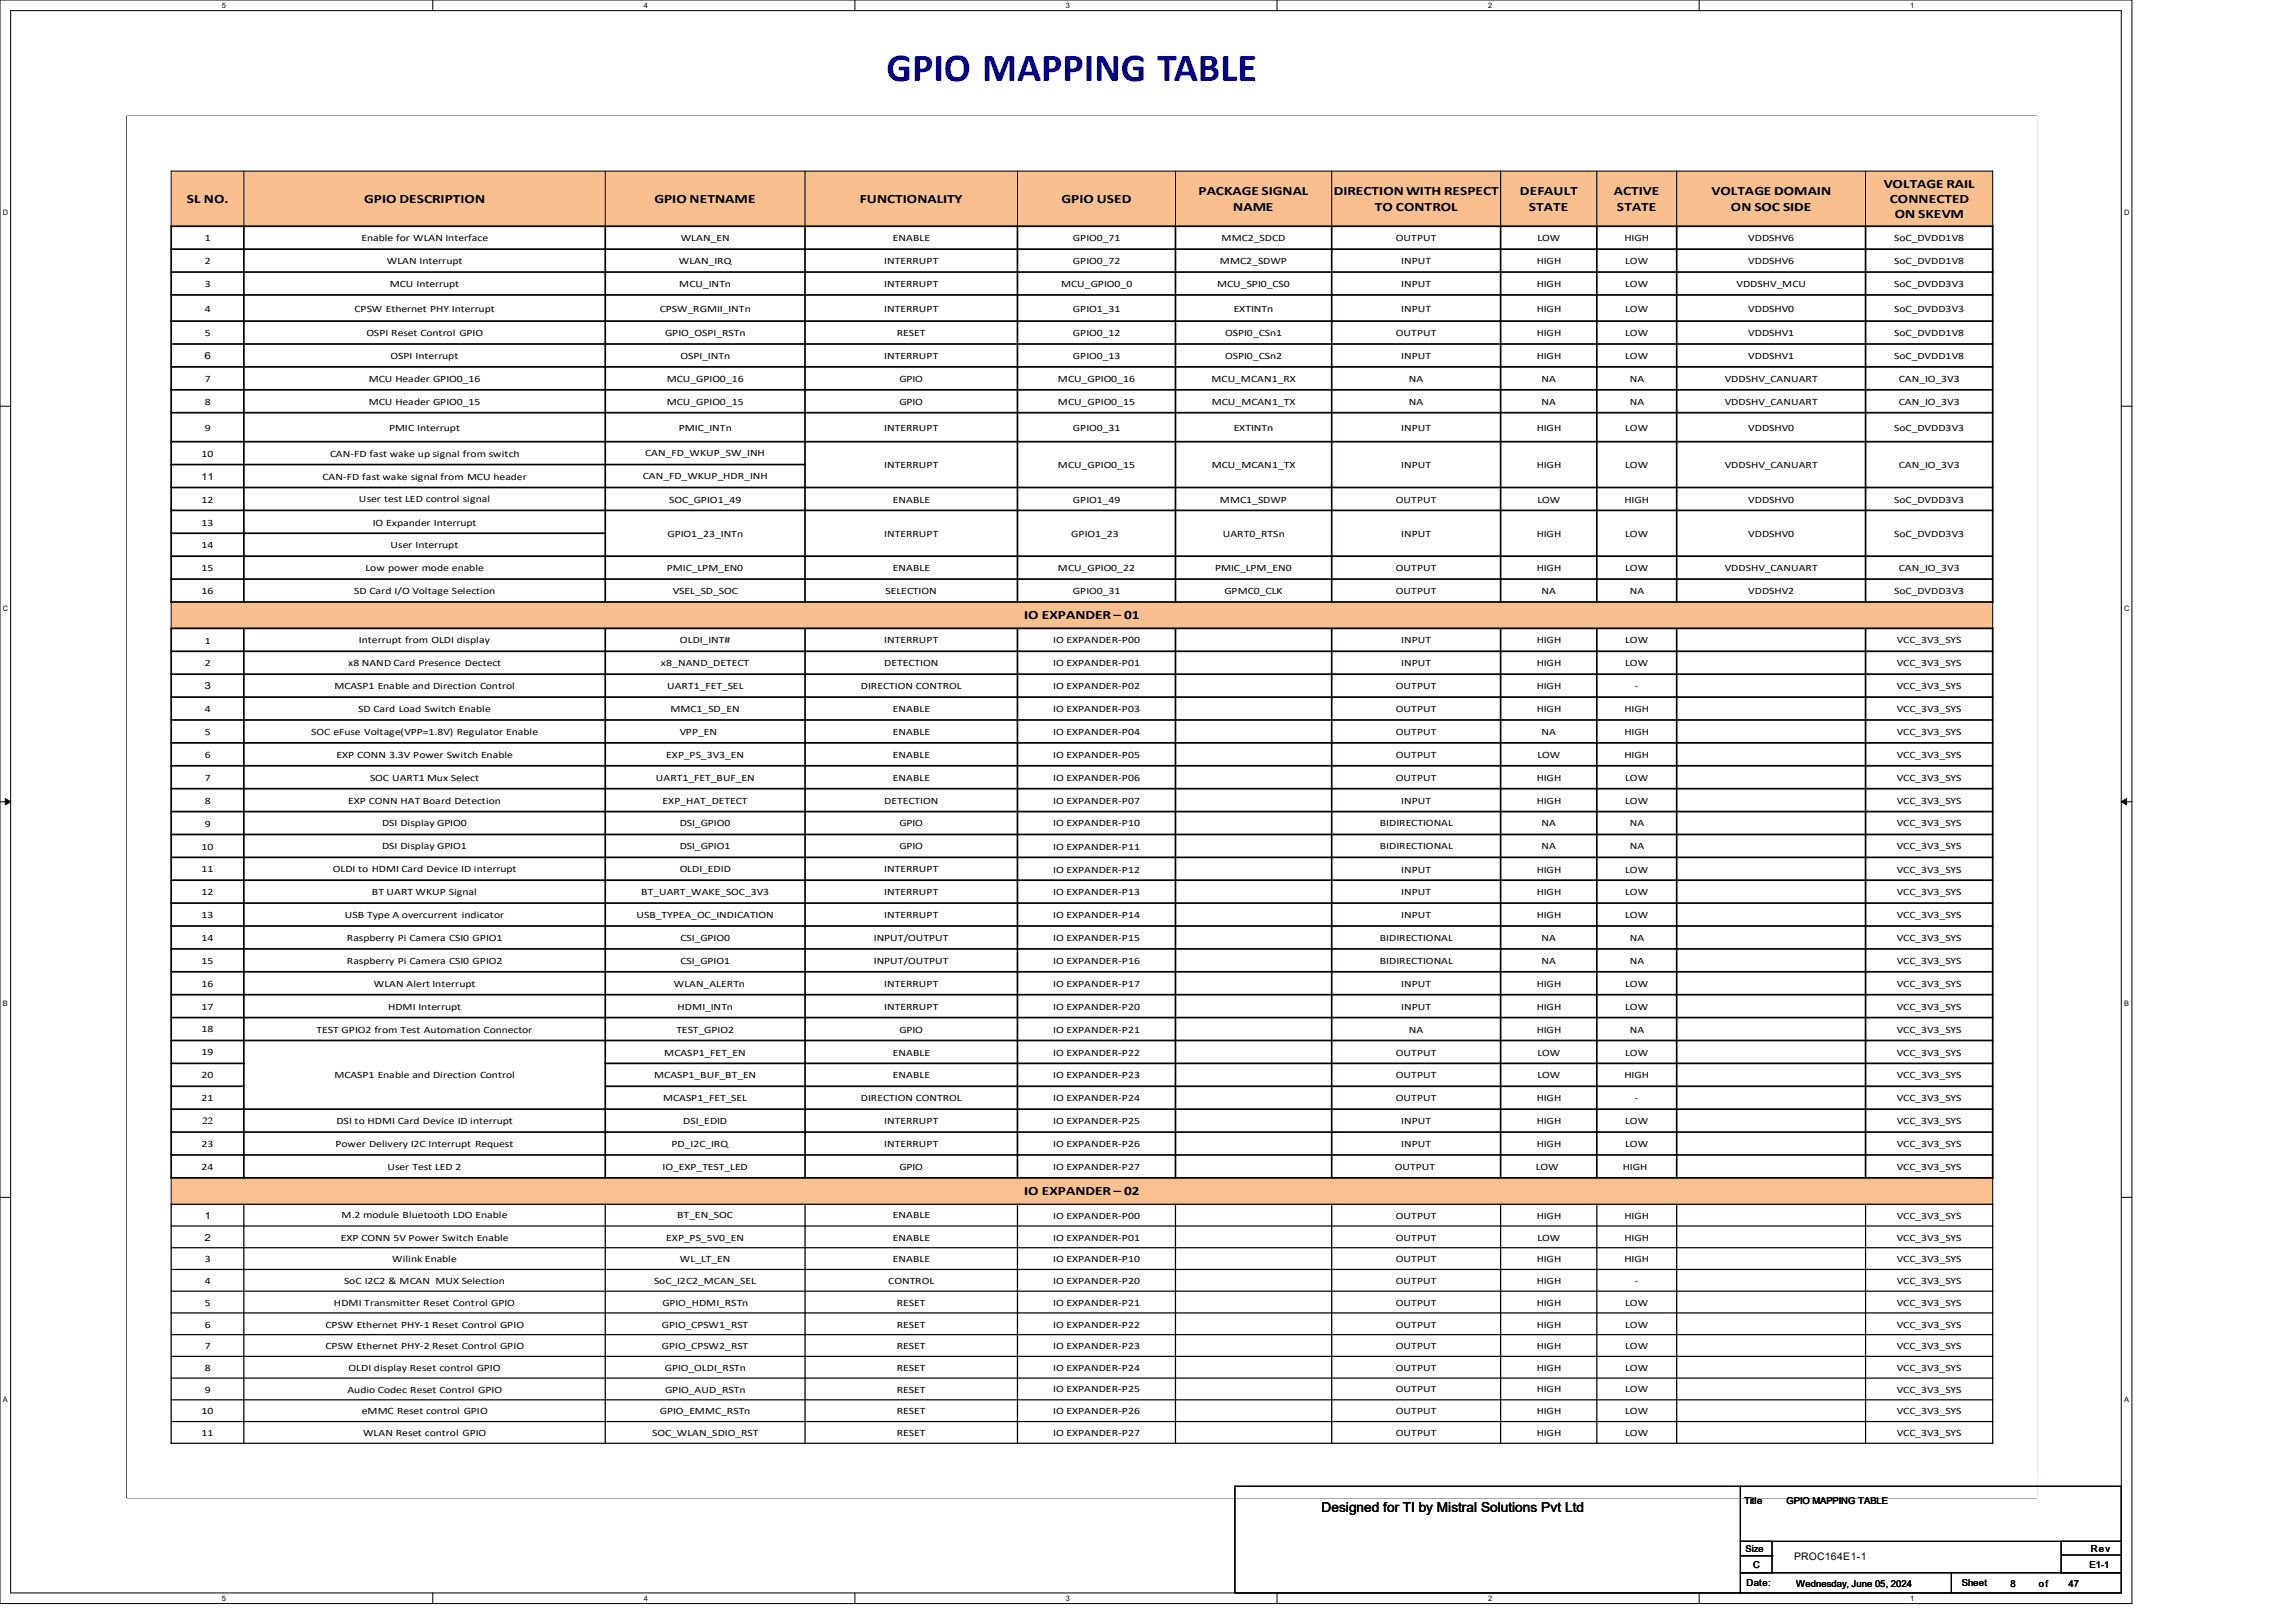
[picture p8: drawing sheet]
<svg xmlns="http://www.w3.org/2000/svg" width="420mm" height="297mm" viewBox="0 0 420 297" stroke-linecap="round" stroke-linejoin="round" font-family="sans-serif">
<defs><g id="words">
<text font-size="7.3" fill="#00f" x="162.2" y="14.7">GPIO MAPPING TABLE</text>
<text font-size="2.5" x="241.7" y="276.8">Designed for TI by Mistral Solutions Pvt Ltd</text>
<g font-size="2.3">
<text x="219.2" y="35.8">PACKAGE SIGNAL</text>
<text x="244" y="35.8">DIRECTION WITH RESPECT</text>
<text x="278" y="35.8">DEFAULT</text>
<text x="295.2" y="35.8">ACTIVE</text>
<text x="313.1" y="35.8">VOLTAGE DOMAIN</text>
<text x="344.6" y="34.4">VOLTAGE RAIL</text>
<text x="34.2" y="37.1">SL NO.</text>
<text x="66.6" y="37.1">GPIO DESCRIPTION</text>
<text x="119.7" y="37.1">GPIO NETNAME</text>
<text x="157.3" y="37.1">FUNCTIONALITY</text>
<text x="194.2" y="37.1">GPIO USED</text>
<text x="225.6" y="38.5">NAME</text>
<text x="251.5" y="38.5">TO CONTROL</text>
<text x="279.7" y="38.5">STATE</text>
<text x="295.8" y="38.5">STATE</text>
<text x="316.6" y="38.5">ON SOC SIDE</text>
<text x="345.7" y="37.1">CONNECTED</text>
<text x="346.6" y="39.9">ON SKEVM</text>
<text x="187.3" y="113.4">IO EXPANDER – 01</text>
<text x="187.3" y="218.8">IO EXPANDER – 02</text>
</g>
<text font-size="1.9" x="328.2" y="285.5">PROC164E1-1</text>
<g font-size="1.8">
<text x="37.5" y="44.2">1</text>
<text x="66.1" y="44.2">Enable for WLAN Interface</text>
<text x="124.5" y="44.2">WLAN_EN</text>
<text x="163.3" y="44.2">ENABLE</text>
<text x="196.3" y="44.2">GPIO0_71</text>
<text x="223.4" y="44.2">MMC2_SDCD</text>
<text x="255.4" y="44.2">OUTPUT</text>
<text x="281.2" y="44.2">LOW</text>
<text x="297.1" y="44.2">HIGH</text>
<text x="319.8" y="44.2">VDDSHV6</text>
<text x="346.5" y="44.2">SoC_DVDD1V8</text>
<text x="37.5" y="48.3">2</text>
<text x="37.5" y="52.5">3</text>
<text x="70.8" y="48.3">WLAN Interrupt</text>
<text x="71.3" y="52.5">MCU Interrupt</text>
<text x="124.2" y="48.3">WLAN_IRQ</text>
<text x="124.2" y="52.5">MCU_INTn</text>
<text x="161.8" y="48.3">INTERRUPT</text>
<text x="161.8" y="52.5">INTERRUPT</text>
<text x="194.1" y="52.5">MCU_GPIO0_0</text>
<text x="196.3" y="48.3">GPIO0_72</text>
<text x="222.6" y="52.5">MCU_SPI0_CS0</text>
<text x="223.1" y="48.3">MMC2_SDWP</text>
<text x="256.3" y="48.3">INPUT</text>
<text x="256.3" y="52.5">INPUT</text>
<text x="281.1" y="48.3">HIGH</text>
<text x="281.1" y="52.5">HIGH</text>
<text x="297.3" y="48.3">LOW</text>
<text x="297.3" y="52.5">LOW</text>
<text x="317.7" y="52.5">VDDSHV_MCU</text>
<text x="319.8" y="48.3">VDDSHV6</text>
<text x="346.5" y="48.3">SoC_DVDD1V8</text>
<text x="346.5" y="52.5">SoC_DVDD3V3</text>
<text x="37.5" y="57">4</text>
<text x="64.9" y="57">CPSW Ethernet PHY Interrupt</text>
<text x="120.7" y="57">CPSW_RGMII_INTn</text>
<text x="161.8" y="57">INTERRUPT</text>
<text x="196.3" y="57">GPIO1_31</text>
<text x="225.7" y="57">EXTINTn</text>
<text x="256.3" y="57">INPUT</text>
<text x="281.1" y="57">HIGH</text>
<text x="297.3" y="57">LOW</text>
<text x="319.8" y="57">VDDSHV0</text>
<text x="346.5" y="57">SoC_DVDD3V3</text>
<text x="37.4" y="65.7">6</text>
<text x="37.5" y="61.5">5</text>
<text x="67" y="61.5">OSPI Reset Control GPIO</text>
<text x="71.5" y="65.7">OSPI Interrupt</text>
<text x="121.7" y="61.5">GPIO_OSPI_RSTn</text>
<text x="124.5" y="65.7">OSPI_INTn</text>
<text x="161.8" y="65.7">INTERRUPT</text>
<text x="164" y="61.5">RESET</text>
<text x="196.3" y="61.5">GPIO0_12</text>
<text x="196.3" y="65.7">GPIO0_13</text>
<text x="224.1" y="61.5">OSPI0_CSn1</text>
<text x="224.1" y="65.7">OSPI0_CSn2</text>
<text x="255.4" y="61.5">OUTPUT</text>
<text x="256.3" y="65.7">INPUT</text>
<text x="281.1" y="61.5">HIGH</text>
<text x="281.1" y="65.7">HIGH</text>
<text x="297.3" y="61.5">LOW</text>
<text x="297.3" y="65.7">LOW</text>
<text x="319.8" y="61.5">VDDSHV1</text>
<text x="319.8" y="65.7">VDDSHV1</text>
<text x="346.5" y="61.5">SoC_DVDD1V8</text>
<text x="346.5" y="65.7">SoC_DVDD1V8</text>
<text x="37.5" y="69.9">7</text>
<text x="67.4" y="69.9">MCU Header GPIO0_16</text>
<text x="122" y="69.9">MCU_GPIO0_16</text>
<text x="164.5" y="69.9">GPIO</text>
<text x="193.5" y="69.9">MCU_GPIO0_16</text>
<text x="221.6" y="69.9">MCU_MCAN1_RX</text>
<text x="257.7" y="69.9">NA</text>
<text x="282" y="69.9">NA</text>
<text x="298.1" y="69.9">NA</text>
<text x="315.5" y="69.9">VDDSHV_CANUART</text>
<text x="347.3" y="69.9">CAN_IO_3V3</text>
<text x="37.5" y="74.1">8</text>
<text x="67.4" y="74.1">MCU Header GPIO0_15</text>
<text x="122" y="74.1">MCU_GPIO0_15</text>
<text x="164.5" y="74.1">GPIO</text>
<text x="193.5" y="74.1">MCU_GPIO0_15</text>
<text x="221.7" y="74.1">MCU_MCAN1_TX</text>
<text x="257.7" y="74.1">NA</text>
<text x="282" y="74.1">NA</text>
<text x="298.1" y="74.1">NA</text>
<text x="315.5" y="74.1">VDDSHV_CANUART</text>
<text x="347.3" y="74.1">CAN_IO_3V3</text>
<text x="36.9" y="83.6">10</text>
<text x="37.5" y="78.9">9</text>
<text x="60.4" y="83.6">CAN-FD fast wake up signal from switch</text>
<text x="71.2" y="78.9">PMIC Interrupt</text>
<text x="118" y="83.5">CAN_FD_WKUP_SW_INH</text>
<text x="124.2" y="78.9">PMIC_INTn</text>
<text x="161.8" y="78.9">INTERRUPT</text>
<text x="196.3" y="78.9">GPIO0_31</text>
<text x="225.7" y="78.9">EXTINTn</text>
<text x="256.3" y="78.9">INPUT</text>
<text x="281.1" y="78.9">HIGH</text>
<text x="297.3" y="78.9">LOW</text>
<text x="319.8" y="78.9">VDDSHV0</text>
<text x="346.5" y="78.9">SoC_DVDD3V3</text>
<text x="36.8" y="87.8">11</text>
<text x="59" y="87.8">CAN-FD fast wake signal from MCU header</text>
<text x="117.6" y="87.7">CAN_FD_WKUP_HDR_INH</text>
<text x="161.8" y="85.7">INTERRUPT</text>
<text x="193.5" y="85.7">MCU_GPIO0_15</text>
<text x="221.7" y="85.7">MCU_MCAN1_TX</text>
<text x="256.3" y="85.7">INPUT</text>
<text x="281.1" y="85.7">HIGH</text>
<text x="297.3" y="85.7">LOW</text>
<text x="315.5" y="85.7">VDDSHV_CANUART</text>
<text x="347.3" y="85.6">CAN_IO_3V3</text>
<text x="36.9" y="92">12</text>
<text x="65.7" y="91.9">User test LED control signal</text>
<text x="122.4" y="92">SOC_GPIO1_49</text>
<text x="163.3" y="92">ENABLE</text>
<text x="196.3" y="92">GPIO1_49</text>
<text x="223.1" y="92">MMC1_SDWP</text>
<text x="255.4" y="92">OUTPUT</text>
<text x="281.2" y="92">LOW</text>
<text x="297.1" y="92">HIGH</text>
<text x="319.8" y="92">VDDSHV0</text>
<text x="346.5" y="92">SoC_DVDD3V3</text>
<text x="36.9" y="96.2">13</text>
<text x="36.9" y="100.4">14</text>
<text x="68.2" y="96.2">IO Expander Interrupt</text>
<text x="71.5" y="100.4">User Interrupt</text>
<text x="122.1" y="98.3">GPIO1_23_INTn</text>
<text x="161.8" y="98.3">INTERRUPT</text>
<text x="196" y="98.3">GPIO1_23</text>
<text x="223.7" y="98.3">UART0_RTSn</text>
<text x="256.3" y="98.3">INPUT</text>
<text x="281.1" y="98.3">HIGH</text>
<text x="297.3" y="98.3">LOW</text>
<text x="319.8" y="98.3">VDDSHV0</text>
<text x="346.5" y="98.3">SoC_DVDD3V3</text>
<text x="36.9" y="104.6">15</text>
<text x="66.8" y="104.6">Low power mode enable</text>
<text x="122" y="104.6">PMIC_LPM_EN0</text>
<text x="163.3" y="104.6">ENABLE</text>
<text x="193.5" y="104.6">MCU_GPIO0_22</text>
<text x="222.3" y="104.6">PMIC_LPM_EN0</text>
<text x="255.4" y="104.6">OUTPUT</text>
<text x="281.1" y="104.6">HIGH</text>
<text x="297.3" y="104.6">LOW</text>
<text x="315.5" y="104.6">VDDSHV_CANUART</text>
<text x="347.3" y="104.5">CAN_IO_3V3</text>
<text x="36.9" y="108.7">16</text>
<text x="64.8" y="108.7">SD Card I/O Voltage Selection</text>
<text x="123.1" y="108.7">VSEL_SD_SOC</text>
<text x="162" y="108.7">SELECTION</text>
<text x="196.3" y="108.7">GPIO0_31</text>
<text x="224" y="108.7">GPMC0_CLK</text>
<text x="255.4" y="108.8">OUTPUT</text>
<text x="282" y="108.8">NA</text>
<text x="298.1" y="108.8">NA</text>
<text x="319.8" y="108.7">VDDSHV2</text>
<text x="346.5" y="108.8">SoC_DVDD3V3</text>
<text x="37.5" y="117.8">1</text>
<text x="65.7" y="117.7">Interrupt from OLDI display</text>
<text x="124.4" y="117.7">OLDI_INT#</text>
<text x="161.8" y="117.7">INTERRUPT</text>
<text x="192.6" y="117.7">IO EXPANDER-P00</text>
<text x="256.3" y="117.7">INPUT</text>
<text x="281.1" y="117.7">HIGH</text>
<text x="297.3" y="117.7">LOW</text>
<text x="347" y="117.7">VCC_3V3_SYS</text>
<text x="37.5" y="122">2</text>
<text x="63.7" y="122">x8 NAND Card Presence Dectect</text>
<text x="120.9" y="122">x8_NAND_DETECT</text>
<text x="161.8" y="122">DETECTION</text>
<text x="192.6" y="122">IO EXPANDER-P01</text>
<text x="256.3" y="122">INPUT</text>
<text x="281.1" y="122">HIGH</text>
<text x="297.3" y="122">LOW</text>
<text x="347" y="122">VCC_3V3_SYS</text>
<text x="37.4" y="126.2">3</text>
<text x="37.5" y="130.3">4</text>
<text x="61.2" y="126.2">MCASP1 Enable and Direction Control</text>
<text x="65.5" y="130.3">SD Card Load Switch Enable</text>
<text x="122" y="126.2">UART1_FET_SEL</text>
<text x="122.6" y="130.3">MMC1_SD_EN</text>
<text x="157.5" y="126.2">DIRECTION CONTROL</text>
<text x="163.3" y="130.3">ENABLE</text>
<text x="192.6" y="126.2">IO EXPANDER-P02</text>
<text x="192.6" y="130.3">IO EXPANDER-P03</text>
<text x="255.4" y="126.2">OUTPUT</text>
<text x="255.4" y="130.3">OUTPUT</text>
<text x="281.1" y="126.2">HIGH</text>
<text x="281.1" y="130.3">HIGH</text>
<text x="297.1" y="130.3">HIGH</text>
<text x="299" y="126.2">-</text>
<text x="347" y="126.2">VCC_3V3_SYS</text>
<text x="347" y="130.3">VCC_3V3_SYS</text>
<text x="37.5" y="134.5">5</text>
<text x="56.9" y="134.5">SOC eFuse Voltage(VPP=1.8V) Regulator Enable</text>
<text x="124.3" y="134.5">VPP_EN</text>
<text x="163.3" y="134.5">ENABLE</text>
<text x="192.6" y="134.5">IO EXPANDER-P04</text>
<text x="255.4" y="134.5">OUTPUT</text>
<text x="282" y="134.5">NA</text>
<text x="297.1" y="134.5">HIGH</text>
<text x="347" y="134.5">VCC_3V3_SYS</text>
<text x="37.5" y="138.7">6</text>
<text x="37.5" y="142.9">7</text>
<text x="61.6" y="138.7">EXP CONN 3.3V Power Switch Enable</text>
<text x="67.7" y="142.9">SOC UART1 Mux Select</text>
<text x="120" y="142.9">UART1_FET_BUF_EN</text>
<text x="121.9" y="138.7">EXP_PS_3V3_EN</text>
<text x="163.3" y="138.7">ENABLE</text>
<text x="163.3" y="142.9">ENABLE</text>
<text x="192.6" y="138.7">IO EXPANDER-P05</text>
<text x="192.6" y="142.9">IO EXPANDER-P06</text>
<text x="255.4" y="138.7">OUTPUT</text>
<text x="255.4" y="142.9">OUTPUT</text>
<text x="281.1" y="142.9">HIGH</text>
<text x="281.2" y="138.7">LOW</text>
<text x="297.1" y="138.7">HIGH</text>
<text x="297.3" y="142.9">LOW</text>
<text x="347" y="138.7">VCC_3V3_SYS</text>
<text x="347" y="142.9">VCC_3V3_SYS</text>
<text x="37.5" y="147.1">8</text>
<text x="63.7" y="147.1">EXP CONN HAT Board Detection</text>
<text x="121.2" y="147.1">EXP_HAT_DETECT</text>
<text x="161.8" y="147.1">DETECTION</text>
<text x="192.6" y="147.1">IO EXPANDER-P07</text>
<text x="256.3" y="147.1">INPUT</text>
<text x="281.1" y="147.1">HIGH</text>
<text x="297.3" y="147.1">LOW</text>
<text x="347" y="147.1">VCC_3V3_SYS</text>
<text x="36.9" y="155.5">10</text>
<text x="37.5" y="151.3">9</text>
<text x="69.9" y="151.2">DSI Display GPIO0</text>
<text x="69.9" y="155.4">DSI Display GPIO1</text>
<text x="124.3" y="151.2">DSI_GPIO0</text>
<text x="124.3" y="155.4">DSI_GPIO1</text>
<text x="164.5" y="151.2">GPIO</text>
<text x="164.5" y="155.4">GPIO</text>
<text x="192.6" y="151.2">IO EXPANDER-P10</text>
<text x="192.6" y="155.5">IO EXPANDER-P11</text>
<text x="252.4" y="151.2">BIDIRECTIONAL</text>
<text x="252.4" y="155.4">BIDIRECTIONAL</text>
<text x="282" y="151.2">NA</text>
<text x="282" y="155.4">NA</text>
<text x="298.1" y="151.2">NA</text>
<text x="298.1" y="155.4">NA</text>
<text x="347" y="151.2">VCC_3V3_SYS</text>
<text x="347" y="155.4">VCC_3V3_SYS</text>
<text x="36.9" y="159.6">11</text>
<text x="60.9" y="159.6">OLDI to HDMI Card Device ID interrupt</text>
<text x="124.3" y="159.6">OLDI_EDID</text>
<text x="161.8" y="159.6">INTERRUPT</text>
<text x="192.6" y="159.7">IO EXPANDER-P12</text>
<text x="256.3" y="159.7">INPUT</text>
<text x="281.1" y="159.7">HIGH</text>
<text x="297.3" y="159.7">LOW</text>
<text x="347" y="159.7">VCC_3V3_SYS</text>
<text x="36.9" y="163.8">12</text>
<text x="36.9" y="168">13</text>
<text x="68" y="163.9">BT UART WKUP Signal</text>
<text x="116.4" y="168">USB_TYPEA_OC_INDICATION</text>
<text x="117.3" y="163.9">BT_UART_WAKE_SOC_3V3</text>
<text x="161.8" y="163.9">INTERRUPT</text>
<text x="192.6" y="163.9">IO EXPANDER-P13</text>
<text x="256.3" y="163.9">INPUT</text>
<text x="281.1" y="163.9">HIGH</text>
<text x="297.3" y="163.9">LOW</text>
<text x="347" y="163.9">VCC_3V3_SYS</text>
<text x="36.9" y="172.2">14</text>
<text x="63.1" y="168">USB Type A overcurrent indicator</text>
<text x="63.5" y="172.2">Raspberry Pi Camera CSI0 GPIO1</text>
<text x="124.5" y="172.2">CSI_GPIO0</text>
<text x="159.9" y="172.2">INPUT/OUTPUT</text>
<text x="161.8" y="168">INTERRUPT</text>
<text x="192.6" y="168">IO EXPANDER-P14</text>
<text x="192.6" y="172.2">IO EXPANDER-P15</text>
<text x="252.4" y="172.2">BIDIRECTIONAL</text>
<text x="256.3" y="168">INPUT</text>
<text x="281.1" y="168">HIGH</text>
<text x="282" y="172.2">NA</text>
<text x="297.3" y="168">LOW</text>
<text x="298.1" y="172.2">NA</text>
<text x="347" y="168">VCC_3V3_SYS</text>
<text x="347" y="172.2">VCC_3V3_SYS</text>
<text x="36.9" y="176.4">15</text>
<text x="63.5" y="176.4">Raspberry Pi Camera CSI0 GPIO2</text>
<text x="124.5" y="176.4">CSI_GPIO1</text>
<text x="159.9" y="176.4">INPUT/OUTPUT</text>
<text x="192.6" y="176.4">IO EXPANDER-P16</text>
<text x="252.4" y="176.4">BIDIRECTIONAL</text>
<text x="282" y="176.4">NA</text>
<text x="298.1" y="176.4">NA</text>
<text x="347" y="176.4">VCC_3V3_SYS</text>
<text x="36.9" y="180.6">16</text>
<text x="36.9" y="184.7">17</text>
<text x="68.4" y="180.6">WLAN Alert Interrupt</text>
<text x="71" y="184.8">HDMI Interrupt</text>
<text x="123.3" y="180.6">WLAN_ALERTn</text>
<text x="124" y="184.8">HDMI_INTn</text>
<text x="161.8" y="180.6">INTERRUPT</text>
<text x="161.8" y="184.8">INTERRUPT</text>
<text x="192.6" y="180.6">IO EXPANDER-P17</text>
<text x="192.6" y="184.8">IO EXPANDER-P20</text>
<text x="256.3" y="180.6">INPUT</text>
<text x="256.3" y="184.8">INPUT</text>
<text x="281.1" y="180.6">HIGH</text>
<text x="281.1" y="184.8">HIGH</text>
<text x="297.3" y="180.6">LOW</text>
<text x="297.3" y="184.8">LOW</text>
<text x="347" y="180.6">VCC_3V3_SYS</text>
<text x="347" y="184.8">VCC_3V3_SYS</text>
<text x="36.9" y="188.9">18</text>
<text x="57.9" y="189">TEST GPIO2 from Test Automation Connector</text>
<text x="123.7" y="189">TEST_GPIO2</text>
<text x="164.5" y="189">GPIO</text>
<text x="192.6" y="189">IO EXPANDER-P21</text>
<text x="257.7" y="189">NA</text>
<text x="281.1" y="189">HIGH</text>
<text x="298.1" y="189">NA</text>
<text x="347" y="189">VCC_3V3_SYS</text>
<text x="36.9" y="193.1">19</text>
<text x="36.9" y="197.3">20</text>
<text x="61.2" y="197.4">MCASP1 Enable and Direction Control</text>
<text x="119.7" y="197.4">MCASP1_BUF_BT_EN</text>
<text x="121.5" y="193.2">MCASP1_FET_EN</text>
<text x="163.3" y="193.2">ENABLE</text>
<text x="163.3" y="197.4">ENABLE</text>
<text x="192.6" y="193.2">IO EXPANDER-P22</text>
<text x="192.6" y="197.4">IO EXPANDER-P23</text>
<text x="255.4" y="193.2">OUTPUT</text>
<text x="255.4" y="197.4">OUTPUT</text>
<text x="281.2" y="193.2">LOW</text>
<text x="281.2" y="197.4">LOW</text>
<text x="297.1" y="197.4">HIGH</text>
<text x="297.3" y="193.2">LOW</text>
<text x="347" y="193.2">VCC_3V3_SYS</text>
<text x="347" y="197.4">VCC_3V3_SYS</text>
<text x="36.9" y="201.5">21</text>
<text x="121.3" y="201.5">MCASP1_FET_SEL</text>
<text x="157.5" y="201.5">DIRECTION CONTROL</text>
<text x="192.6" y="201.5">IO EXPANDER-P24</text>
<text x="255.4" y="201.5">OUTPUT</text>
<text x="281.1" y="201.5">HIGH</text>
<text x="299" y="201.5">-</text>
<text x="347" y="201.5">VCC_3V3_SYS</text>
<text x="36.9" y="209.9">23</text>
<text x="37" y="205.7">22</text>
<text x="61.4" y="209.9">Power Delivery I2C Interrupt Request</text>
<text x="61.6" y="205.7">DSI to HDMI Card Device ID interrupt</text>
<text x="122.9" y="209.9">PD_I2C_IRQ</text>
<text x="125" y="205.7">DSI_EDID</text>
<text x="161.8" y="205.7">INTERRUPT</text>
<text x="161.8" y="209.9">INTERRUPT</text>
<text x="192.6" y="205.7">IO EXPANDER-P25</text>
<text x="192.6" y="209.9">IO EXPANDER-P26</text>
<text x="256.3" y="205.7">INPUT</text>
<text x="256.3" y="209.9">INPUT</text>
<text x="281.1" y="205.7">HIGH</text>
<text x="281.1" y="209.9">HIGH</text>
<text x="297.3" y="205.7">LOW</text>
<text x="297.3" y="209.9">LOW</text>
<text x="347" y="205.7">VCC_3V3_SYS</text>
<text x="347" y="209.9">VCC_3V3_SYS</text>
<text x="36.9" y="214.1">24</text>
<text x="70.9" y="214.1">User Test LED 2</text>
<text x="121.2" y="214.1">IO_EXP_TEST_LED</text>
<text x="164.5" y="214.1">GPIO</text>
<text x="192.6" y="214.1">IO EXPANDER-P27</text>
<text x="255.1" y="214.1">OUTPUT</text>
<text x="280.9" y="214.1">LOW</text>
<text x="296.8" y="214.1">HIGH</text>
<text x="347" y="214.1">VCC_3V3_SYS</text>
<text x="37.4" y="223.1">1</text>
<text x="37.4" y="227">2</text>
<text x="62.4" y="227">EXP CONN 5V Power Switch Enable</text>
<text x="62.5" y="223">M.2 module Bluetooth LDO Enable</text>
<text x="121.9" y="227">EXP_PS_5V0_EN</text>
<text x="123.9" y="223">BT_EN_SOC</text>
<text x="163.3" y="223">ENABLE</text>
<text x="163.3" y="227">ENABLE</text>
<text x="192.6" y="223.1">IO EXPANDER-P00</text>
<text x="192.6" y="227">IO EXPANDER-P01</text>
<text x="255.4" y="223.1">OUTPUT</text>
<text x="255.4" y="227">OUTPUT</text>
<text x="281.1" y="223.1">HIGH</text>
<text x="281.2" y="227">LOW</text>
<text x="297.1" y="223.1">HIGH</text>
<text x="297.1" y="227">HIGH</text>
<text x="347" y="223.1">VCC_3V3_SYS</text>
<text x="347" y="227">VCC_3V3_SYS</text>
<text x="37.5" y="230.9">3</text>
<text x="71.8" y="231">Wilink Enable</text>
<text x="124.4" y="231">WL_LT_EN</text>
<text x="163.3" y="231">ENABLE</text>
<text x="192.6" y="231">IO EXPANDER-P10</text>
<text x="255.4" y="231">OUTPUT</text>
<text x="281.1" y="231">HIGH</text>
<text x="297.1" y="231">HIGH</text>
<text x="347" y="231">VCC_3V3_SYS</text>
<text x="37.5" y="235">4</text>
<text x="37.5" y="239">5</text>
<text x="61.1" y="239">HDMI Transmitter Reset Control GPIO</text>
<text x="63" y="235">SoC I2C2 &amp; MCAN MUX Selection</text>
<text x="119.7" y="235">SoC_I2C2_MCAN_SEL</text>
<text x="121.2" y="239">GPIO_HDMI_RSTn</text>
<text x="162.5" y="235">CONTROL</text>
<text x="164" y="239">RESET</text>
<text x="192.6" y="235">IO EXPANDER-P20</text>
<text x="192.6" y="239">IO EXPANDER-P21</text>
<text x="255.4" y="235">OUTPUT</text>
<text x="255.4" y="239">OUTPUT</text>
<text x="281.1" y="235">HIGH</text>
<text x="281.1" y="239">HIGH</text>
<text x="297.3" y="239">LOW</text>
<text x="299" y="235">-</text>
<text x="347" y="235">VCC_3V3_SYS</text>
<text x="347" y="239">VCC_3V3_SYS</text>
<text x="37.5" y="243">6</text>
<text x="59.5" y="243">CPSW Ethernet PHY-1 Reset Control GPIO</text>
<text x="121.1" y="243">GPIO_CPSW1_RST</text>
<text x="164" y="243">RESET</text>
<text x="192.6" y="243">IO EXPANDER-P22</text>
<text x="255.4" y="243">OUTPUT</text>
<text x="281.1" y="243">HIGH</text>
<text x="297.3" y="243">LOW</text>
<text x="347" y="243">VCC_3V3_SYS</text>
<text x="37.5" y="246.9">7</text>
<text x="37.5" y="250.9">8</text>
<text x="59.5" y="246.9">CPSW Ethernet PHY-2 Reset Control GPIO</text>
<text x="63.8" y="250.8">OLDI display Reset control GPIO</text>
<text x="121.1" y="246.9">GPIO_CPSW2_RST</text>
<text x="121.6" y="250.8">GPIO_OLDI_RSTn</text>
<text x="164" y="246.9">RESET</text>
<text x="164" y="250.9">RESET</text>
<text x="192.6" y="246.9">IO EXPANDER-P23</text>
<text x="192.6" y="250.8">IO EXPANDER-P24</text>
<text x="255.4" y="246.9">OUTPUT</text>
<text x="255.4" y="250.8">OUTPUT</text>
<text x="281.1" y="246.9">HIGH</text>
<text x="281.1" y="250.8">HIGH</text>
<text x="297.3" y="246.9">LOW</text>
<text x="297.3" y="250.8">LOW</text>
<text x="347" y="246.9">VCC_3V3_SYS</text>
<text x="347" y="250.8">VCC_3V3_SYS</text>
<text x="37.5" y="254.8">9</text>
<text x="63.5" y="254.8">Audio Codec Reset Control GPIO</text>
<text x="121.7" y="254.8">GPIO_AUD_RSTn</text>
<text x="164" y="254.8">RESET</text>
<text x="192.6" y="254.8">IO EXPANDER-P25</text>
<text x="255.4" y="254.8">OUTPUT</text>
<text x="281.1" y="254.8">HIGH</text>
<text x="297.3" y="254.8">LOW</text>
<text x="347" y="254.8">VCC_3V3_SYS</text>
<text x="36.9" y="258.8">10</text>
<text x="36.9" y="262.8">11</text>
<text x="66.2" y="258.8">eMMC Reset control GPIO</text>
<text x="66.4" y="262.8">WLAN Reset control GPIO</text>
<text x="119.3" y="262.8">SOC_WLAN_SDIO_RST</text>
<text x="120.7" y="258.8">GPIO_EMMC_RSTn</text>
<text x="164" y="258.8">RESET</text>
<text x="164" y="262.8">RESET</text>
<text x="192.6" y="258.8">IO EXPANDER-P26</text>
<text x="192.6" y="262.8">IO EXPANDER-P27</text>
<text x="255.4" y="258.8">OUTPUT</text>
<text x="255.4" y="262.8">OUTPUT</text>
<text x="281.1" y="258.8">HIGH</text>
<text x="281.1" y="262.8">HIGH</text>
<text x="297.3" y="258.8">LOW</text>
<text x="297.3" y="262.8">LOW</text>
<text x="347" y="258.8">VCC_3V3_SYS</text>
<text x="347" y="262.8">VCC_3V3_SYS</text>
</g>
<g font-size="1.7">
<text x="319.1" y="275.2">Title</text>
<text x="326.8" y="275.2">GPIO MAPPING TABLE</text>
<text x="319.3" y="284">Size</text>
<text x="320.7" y="286.9">C</text>
<text x="382.2" y="286.9">E1-1</text>
<text x="382.4" y="284.1">Rev</text>
<text x="319.5" y="290.2">Date:</text>
<text x="328.6" y="290.4">Wednesday, June 05, 2024</text>
<text x="358.9" y="290.2">Sheet</text>
<text x="367.7" y="290.4">8</text>
<text x="373" y="290.4">of</text>
<text x="378.4" y="290.4">47</text>
</g>
<g font-size="1.4">
<text x="40.6" y="1.4">5</text>
<text x="117.8" y="1.4">4</text>
<text x="195" y="1.4">3</text>
<text x="272.2" y="1.4">2</text>
<text x="349.4" y="1.4">1</text>
<text x=".5" y="39.4">D</text>
<text x="388.5" y="39.4">D</text>
<text x=".5" y="111.8">C</text>
<text x="388.5" y="111.8">C</text>
<text x=".5" y="184.2">B</text>
<text x="388.5" y="184.2">B</text>
<text x=".5" y="256.5">A</text>
<text x="388.5" y="256.5">A</text>
<text x="40.6" y="292.9">5</text>
<text x="117.8" y="292.9">4</text>
<text x="195" y="292.9">3</text>
<text x="272.2" y="292.9">2</text>
<text x="349.4" y="292.9">1</text>
</g>
</g></defs>
<path d="M0 0h390v293.5h-390zM1.9 1.9h386.1v289.6h-386.1z" fill="none" stroke="#000" stroke-width=".18"/>
<g fill="#fff">
<path d="M40.6 .2h.7v1.5h-.7z"/>
<path d="M40.6 291.7h.7v1.5h-.7z"/>
</g>
<path d="M79.2 0v1.9M79.2 291.5v2" fill="none" stroke="#000" stroke-width=".18"/>
<g fill="#fff">
<path d="M117.8 .2h.7v1.5h-.7z"/>
<path d="M117.8 291.7h.7v1.5h-.7z"/>
</g>
<path d="M156.4 0v1.9M156.4 291.5v2" fill="none" stroke="#000" stroke-width=".18"/>
<g fill="#fff">
<path d="M195 .2h.7v1.5h-.7z"/>
<path d="M195 291.7h.7v1.5h-.7z"/>
</g>
<path d="M233.6 0v1.9M233.6 291.5v2" fill="none" stroke="#000" stroke-width=".18"/>
<g fill="#fff">
<path d="M272.2 .2h.8v1.5h-.8z"/>
<path d="M272.2 291.7h.8v1.5h-.8z"/>
</g>
<path d="M310.8 0v1.9M310.8 291.5v2" fill="none" stroke="#000" stroke-width=".18"/>
<g fill="#fff">
<path d="M349.4 .2h.8v1.5h-.8z"/>
<path d="M349.4 291.7h.8v1.5h-.8z"/>
<path d="M.5 38.1h1v1.6h-1z"/>
<path d="M388.5 38.1h1v1.6h-1z"/>
<path d="M.5 110.5h1v1.6h-1z"/>
<path d="M388.5 110.5h1v1.6h-1z"/>
</g>
<path d="M0 74.3h1.9M388 74.3h2" fill="none" stroke="#000" stroke-width=".18"/>
<g fill="#fff">
<path d="M.5 182.9h.9v1.5h-.9z"/>
<path d="M388.5 182.9h.9v1.5h-.9z"/>
</g>
<path d="M0 146.7h1.9M388 146.7h2" fill="none" stroke="#000" stroke-width=".18"/>
<path d="M1 146.1l.9 .6-.9 .6zM388 146.7l1-.6v1.2z" fill="#000" stroke="#000" stroke-width=".18"/>
<g fill="#fff">
<path d="M.5 255.3h.9v1.5h-.9z"/>
<path d="M388.5 255.3h.9v1.5h-.9z"/>
</g>
<path d="M0 219.1h1.9M388 219.1h2" fill="none" stroke="#000" stroke-width=".18"/>
<path d="M23.2 21.3h349.3v252.8h-349.3z" fill="#fff"/>
<path d="M23.2 21.3h349.3v252.8h-349.3z" fill="none" stroke="#000" stroke-width=".18"/>
<path d="M23.2 21.3h349.4v252.9h-349.4z" fill-rule="evenodd" fill="#fff"/>
<g fill="#fabf8f">
<path d="M31.3 31.3h13.3v10.1h-13.3z" fill-rule="evenodd"/>
<path d="M44.6 31.3h66.1v10.1h-66.1z" fill-rule="evenodd"/>
<path d="M110.7 31.3h36.6v10.1h-36.6z" fill-rule="evenodd"/>
<path d="M147.3 31.3h38.8v10.1h-38.8z" fill-rule="evenodd"/>
<path d="M186.1 31.3h28.9v10.1h-28.9z" fill-rule="evenodd"/>
<path d="M215 31.3h28.6v10.1h-28.6z" fill-rule="evenodd"/>
<path d="M243.6 31.3h30.9v10.1h-30.9z" fill-rule="evenodd"/>
<path d="M274.5 31.3h17.6v10.1h-17.6z" fill-rule="evenodd"/>
<path d="M292.1 31.3h14.6v10.1h-14.6z" fill-rule="evenodd"/>
<path d="M306.7 31.3h34.6v10.1h-34.6z" fill-rule="evenodd"/>
<path d="M341.3 31.3h23.2v10.1h-23.2z" fill-rule="evenodd"/>
</g>
<path d="M110.7 41.4h36.6v4.2h-36.6z" fill-rule="evenodd" fill="#fff"/>
<path d="M31.3 110.2h333.2v4.8h-333.2z" fill-rule="evenodd" fill="#fabf8f"/>
<path d="M31.3 215.6h333.2v4.8h-333.2z" fill-rule="evenodd" fill="#fac090"/>
<g fill="none" stroke="#000" stroke-width=".18">
<path d="M31.2 31.3h333.4M31.3 31.2v10.1M44.6 31.2v10.1M110.7 31.2v10.1M147.3 31.2v10.1M186.1 31.2v10.1M215 31.2v10.1M243.6 31.2v10.1M274.5 31.2v10.1M292.1 31.2v10.1M306.7 31.2v10.1M341.3 31.2v10.1"/>
<path d="M364.5 31.2v10.1M31.3 110.3v4.6M364.5 110.3v4.6M31.3 215.7v4.6M364.5 215.7v4.6M225.9 272h.1M225.9 272h92.6M225.9 272v19.5M318.3 272h69.7v10.1h-69.7zM225.9 291.5h.1M226.1 291.5h.1M226.1 291.5h92.6"/>
<path d="M318.3 282.1h5.8v5.7h-5.8zM318.3 287.8h38.7v3.7h-38.7zM318.3 284.7h5.8M324.1 284.7h.1M357 287.8h31v3.7h-31zM377 282.1h11v5.7h-11zM377.2 284.6h.1M377.2 284.6h10.8"/>
</g>
<g fill="none" stroke="#000" stroke-width=".31">
<path d="M31.2 41.4h333.5M31.2 45.6h333.5M31.2 49.8h333.5M31.2 54h333.5M31.2 58.8h333.5M31.3 41.3v69M44.6 41.3v69M110.7 41.3v69M147.3 41.3v69M186.1 41.3v69M215 41.3v69M243.6 41.3v69"/>
<path d="M274.5 41.3v69M292.1 41.3v69M306.7 41.3v69M341.3 41.3v69M364.5 41.3v69M31.2 63h333.5M31.2 67.1h333.5M31.2 71.3h333.5M31.2 75.5h333.5M31.2 85h116.2M31.2 97.6h79.7M31.2 80.8h333.5"/>
<path d="M31.2 89.2h333.5M31.2 93.4h333.5M31.2 101.8h333.5M31.2 106h333.5M31.2 110.2h333.5M31.2 115h333.5M31.2 119.2h333.5M31.3 114.9v100.8M44.6 114.9v100.8M110.7 114.9v100.8M147.3 114.9v100.8M186.1 114.9v100.8"/>
<path d="M215 114.9v100.8M243.6 114.9v100.8M274.5 114.9v100.8M292.1 114.9v100.8M306.7 114.9v100.8M341.3 114.9v100.8M364.5 114.9v100.8M31.2 123.4h333.5M31.2 127.6h333.5M31.2 131.8h333.5M31.2 135.9h333.5M31.2 140.1h333.5"/>
<path d="M31.2 144.3h333.5M31.2 148.5h333.5M31.2 152.7h333.5M31.2 156.9h333.5M31.2 161.1h333.5M31.2 165.3h333.5M31.2 169.5h333.5M31.2 173.6h333.5M31.2 177.8h333.5M31.2 182h333.5M31.2 186.2h333.5M31.2 190.4h333.5"/>
<path d="M31.2 194.6h13.6M31.2 198.8h13.6M110.6 194.6h254.1M110.6 198.8h254.1M31.2 203h333.5M31.2 207.2h333.5M31.2 211.4h333.5M31.2 215.6h333.5"/>
</g>
<path d="M31.3 220.3v43.9M44.6 220.3v43.9M110.7 220.3v43.9M147.3 220.3v43.9M186.1 220.3v43.9M215 220.3v43.9M243.6 220.3v43.9M274.5 220.3v43.9M292.1 220.3v43.9M306.7 220.3v43.9" fill="none" stroke="#000" stroke-width=".23"/>
<g fill="none" stroke="#000" stroke-width=".22">
<path d="M31.2 220.4h333.4M31.2 224.4h333.4M31.2 228.3h333.4M31.2 232.3h333.4M31.2 236.3h333.4M341.3 220.3v43.9M364.5 220.3v43.9M31.2 240.3h333.4M31.2 244.2h333.4M31.2 248.2h333.4M31.2 252.2h333.4M31.2 256.2h333.4"/>
<path d="M31.2 260.1h333.4M31.2 264.1h333.4"/>
</g>
<use href="#words"/>
</svg>
